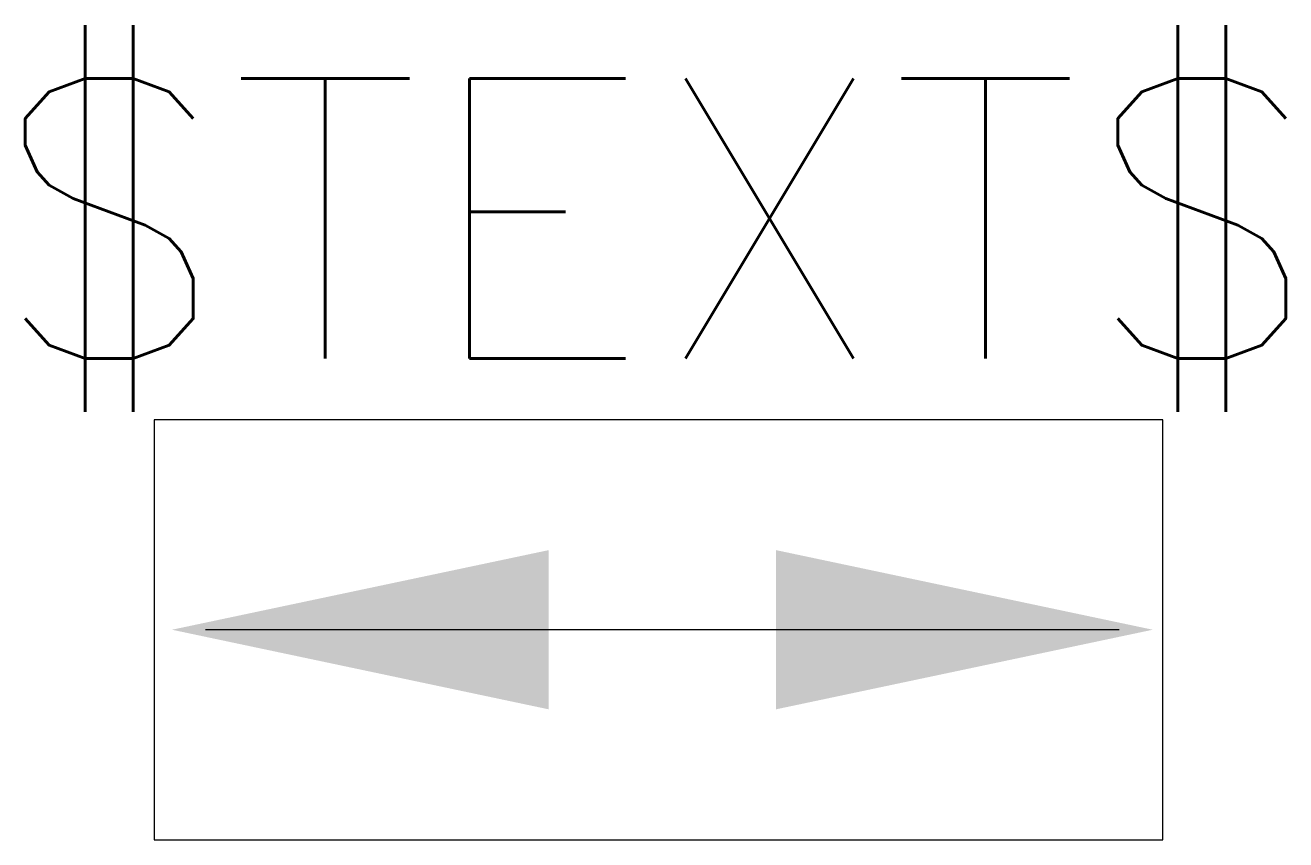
# Model space of a CAD drawing. Extents: x -0.9 to 0.9, y -0.6 to 0.56.
import ezdxf
from ezdxf.enums import TextEntityAlignment as Align

# ---------------------------------------------------------------- set-up
doc = ezdxf.new("R2010")
doc.units = 0
doc.header["$MEASUREMENT"] = 0
doc.styles.add('_TEL_DIM', font='SIMPLEX', dxfattribs={"width": 0.7, "height": 3.5, "bigfont": 'HZTXT'})

msp = doc.modelspace()

# ---------------------------------------------------------------- linework, layer by layer
for p, q in [((0.72, 0), (-0.72, 0)), ((-0.72, 0), (-0.72, -0.6)), ((0.72, -0.6), (0.72, 0)), ((0.6578, -0.3), (-0.6467, -0.3)), ((-0.72, -0.6), (0.72, -0.6))]:
    msp.add_line(p, q)
for points in [[(-0.1567, -0.1863), (-0.6947, -0.3), (-0.1567, -0.4137)], [(0.1678, -0.1863), (0.7058, -0.3), (0.1678, -0.4137)]]:
    msp.add_solid(points)

# ---------------------------------------------------------------- texts
at = {"color": 7, "style": '_TEL_DIM'}
msp.add_attdef('$TEXT$', text='D', height=0.4, dxfattribs=at).set_placement((-0.0043, 0.2872), align=Align.MIDDLE_CENTER)
at = {"color": 7, "style": '_TEL_DIM', "flags": 1}
msp.add_attdef('A', text='', height=0.00002, dxfattribs=at).set_placement((0, 0), align=Align.MIDDLE_CENTER)

doc.saveas('drawing.dxf')
